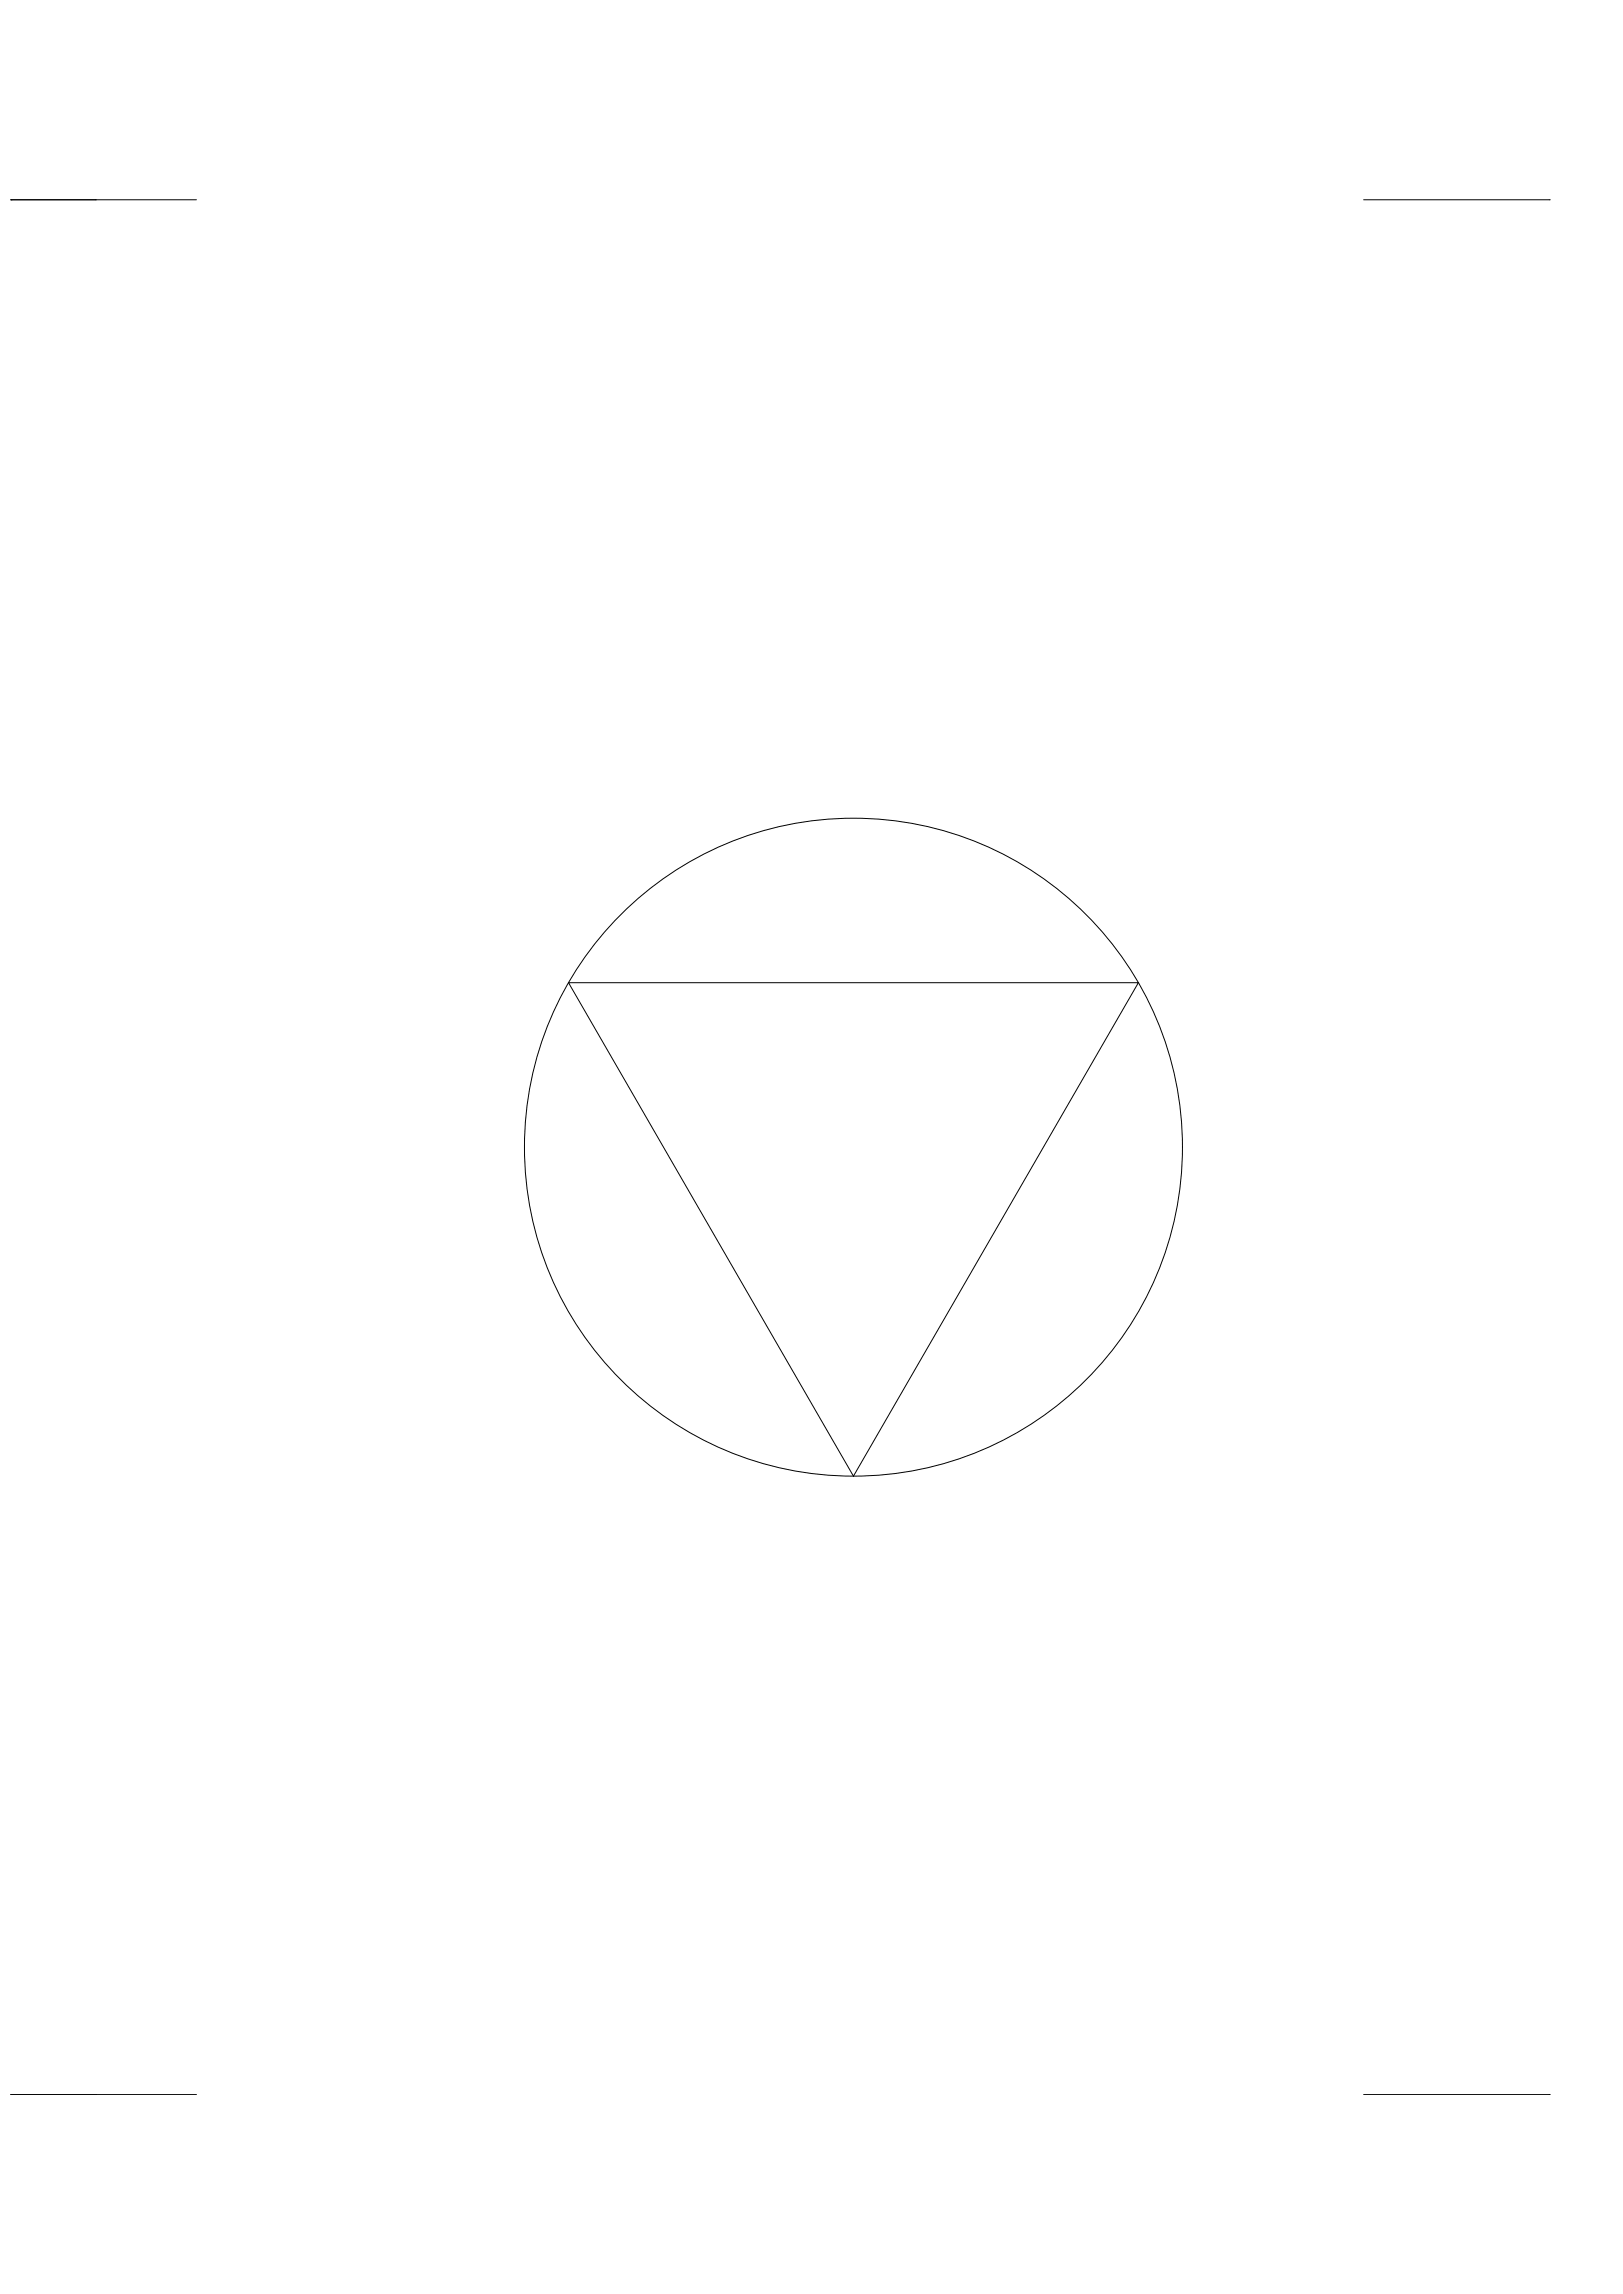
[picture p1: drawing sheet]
<svg xmlns="http://www.w3.org/2000/svg" width="841mm" height="1189mm" viewBox="0 0 841 1189" stroke-linecap="round" stroke-linejoin="round" font-family="sans-serif">
<!-- layer: 0 -->
<g fill="none" stroke="#000" stroke-width=".52">
<path d="M6 104h.1M6 104h96M49 104h.1M707 104h96M803 104h.1M835 104h.1M295 509h295l-148 256zM6 1086h.1M6 1086h96M49 1086h.1M707 1086h96M803 1086h.1"/>
<path d="M835 1086h.1"/>
<circle cx="442" cy="595" r="170"/>
</g>
</svg>
